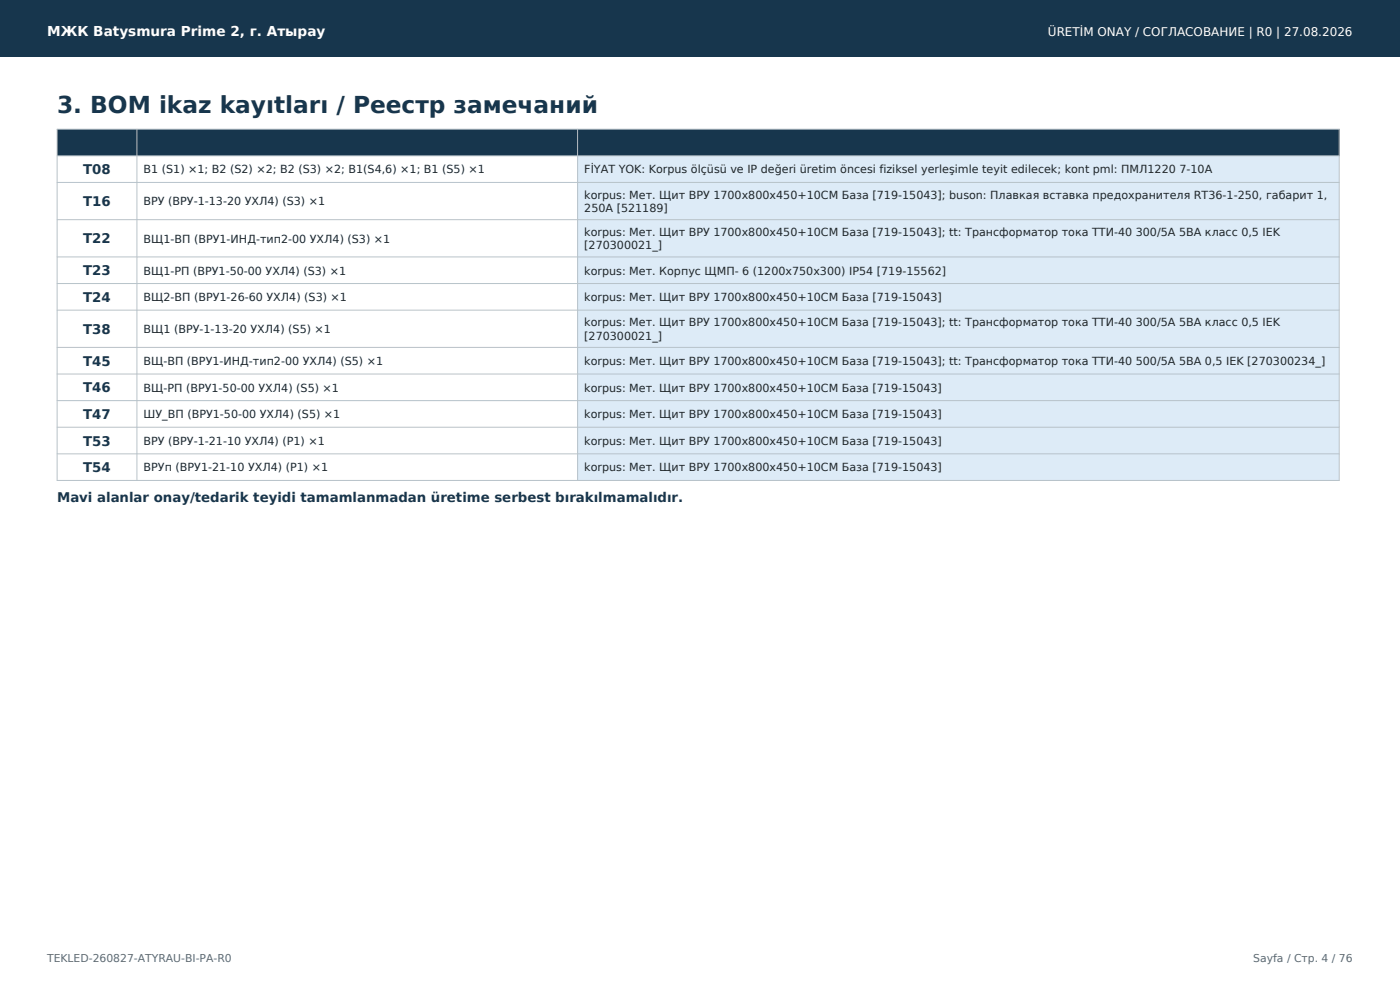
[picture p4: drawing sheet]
<svg xmlns="http://www.w3.org/2000/svg" width="297mm" height="210mm" viewBox="0 0 297 210" stroke-linecap="round" stroke-linejoin="round" font-family="sans-serif">
<defs><g id="words">
<text font-size="4.9" fill="#17364d" x="12.1" y="24.1">3. BOM ikaz kayıtları / Реестр замечаний</text>
<text font-size="2.9" fill="#fff" x="10" y="7.7">МЖК Batysmura Prime 2, г. Атырау</text>
<g font-size="2.8" fill="#17364d">
<text x="17.7" y="36.9">T08</text>
<text x="17.7" y="43.7">T16</text>
<text x="17.7" y="51.6">T22</text>
<text x="17.7" y="58.4">T23</text>
<text x="17.7" y="64">T24</text>
<text x="17.7" y="70.8">T38</text>
<text x="17.7" y="77.6">T45</text>
<text x="17.7" y="83.2">T46</text>
<text x="17.7" y="88.9">T47</text>
<text x="17.7" y="94.5">T53</text>
<text x="17.7" y="100.1">T54</text>
<text x="12.1" y="106.5">Mavi alanlar onay/tedarik teyidi tamamlanmadan üretime serbest bırakılmamalıdır.</text>
</g>
<text font-size="2.5" fill="#fff" x="222.3" y="7.7">ÜRETİM ONAY / СОГЛАСОВАНИЕ | R0 | 27.08.2026</text>
<g font-size="2.4" fill="#20272b">
<text x="30.5" y="36.8">В1 (S1) ×1; В2 (S2) ×2; В2 (S3) ×2; В1(S4,6) ×1; В1 (S5) ×1</text>
<text x="123.9" y="36.8">FİYAT YOK: Korpus ölçüsü ve IP değeri üretim öncesi fiziksel yerleşimle teyit edilecek; kont pml: ПМЛ1220 7-10А</text>
<text x="30.5" y="43.6">ВРУ (ВРУ-1-13-20 УХЛ4) (S3) ×1</text>
<text x="123.9" y="42.1">korpus: Мет. Щит ВРУ 1700х800х450+10CM База [719-15043]; buson: Плавкая вставка предохранителя RT36-1-250, габарит 1,</text>
<text x="123.9" y="45">250А [521189]</text>
<text x="30.5" y="51.5">ВЩ1-ВП (ВРУ1-ИНД-тип2-00 УХЛ4) (S3) ×1</text>
<text x="123.9" y="50">korpus: Мет. Щит ВРУ 1700х800х450+10CM База [719-15043]; tt: Трансформатор тока ТТИ-40 300/5А 5ВА класс 0,5 IEK</text>
<text x="123.9" y="52.9">[270300021_]</text>
<text x="30.5" y="58.2">ВЩ1-РП (ВРУ1-50-00 УХЛ4) (S3) ×1</text>
<text x="123.9" y="58.2">korpus: Мет. Корпус ЩМП- 6 (1200х750х300) IP54 [719-15562]</text>
<text x="30.5" y="63.9">ВЩ2-ВП (ВРУ1-26-60 УХЛ4) (S3) ×1</text>
<text x="123.9" y="63.9">korpus: Мет. Щит ВРУ 1700х800х450+10CM База [719-15043]</text>
<text x="30.5" y="70.7">ВЩ1 (ВРУ-1-13-20 УХЛ4) (S5) ×1</text>
<text x="123.9" y="69.2">korpus: Мет. Щит ВРУ 1700х800х450+10CM База [719-15043]; tt: Трансформатор тока ТТИ-40 300/5А 5ВА класс 0,5 IEK</text>
<text x="30.5" y="77.4">ВЩ-ВП (ВРУ1-ИНД-тип2-00 УХЛ4) (S5) ×1</text>
<text x="123.9" y="72.1">[270300021_]</text>
<text x="123.9" y="77.4">korpus: Мет. Щит ВРУ 1700х800х450+10CM База [719-15043]; tt: Трансформатор тока ТТИ-40 500/5А 5ВА 0,5 IEK [270300234_]</text>
<text x="30.5" y="83.1">ВЩ-РП (ВРУ1-50-00 УХЛ4) (S5) ×1</text>
<text x="123.9" y="83.1">korpus: Мет. Щит ВРУ 1700х800х450+10CM База [719-15043]</text>
<text x="30.5" y="88.7">ШУ_ВП (ВРУ1-50-00 УХЛ4) (S5) ×1</text>
<text x="123.9" y="88.7">korpus: Мет. Щит ВРУ 1700х800х450+10CM База [719-15043]</text>
<text x="30.5" y="94.4">ВРУ (ВРУ-1-21-10 УХЛ4) (P1) ×1</text>
<text x="123.9" y="94.4">korpus: Мет. Щит ВРУ 1700х800х450+10CM База [719-15043]</text>
<text x="30.5" y="100">ВРУп (ВРУ1-21-10 УХЛ4) (P1) ×1</text>
<text x="123.9" y="100">korpus: Мет. Щит ВРУ 1700х800х450+10CM База [719-15043]</text>
</g>
<g font-size="2.3" fill="#5e6a71">
<text x="10" y="204">TEKLED-260827-ATYRAU-BI-PA-R0</text>
<text x="265.9" y="204">Sayfa / Стр. 4 / 76</text>
</g>
</g></defs>
<g fill="#17364d">
<path d="M0 0h297v12h-297z" fill-rule="evenodd"/>
<path d="M12.1 27.4h272v5.7h-272z" fill-rule="evenodd"/>
</g>
<path d="M122.5 33.1h161.6v68.8h-161.6z" fill-rule="evenodd" fill="#ddebf7"/>
<g fill="none" stroke="#b7c2c9" stroke-width=".21">
<path d="M12.1 27.4h272v74.5h-272zM12.1 33.1h272M12.1 38.7h272M29.1 27.4v74.5M122.5 27.4v74.5M12.1 46.6h272M12.1 54.5h272M12.1 60.1h272M12.1 65.8h272M12.1 73.7h272M12.1 79.3h272M12.1 85h272"/>
<path d="M12.1 90.6h272M12.1 96.3h272"/>
</g>
<use href="#words"/>
</svg>
